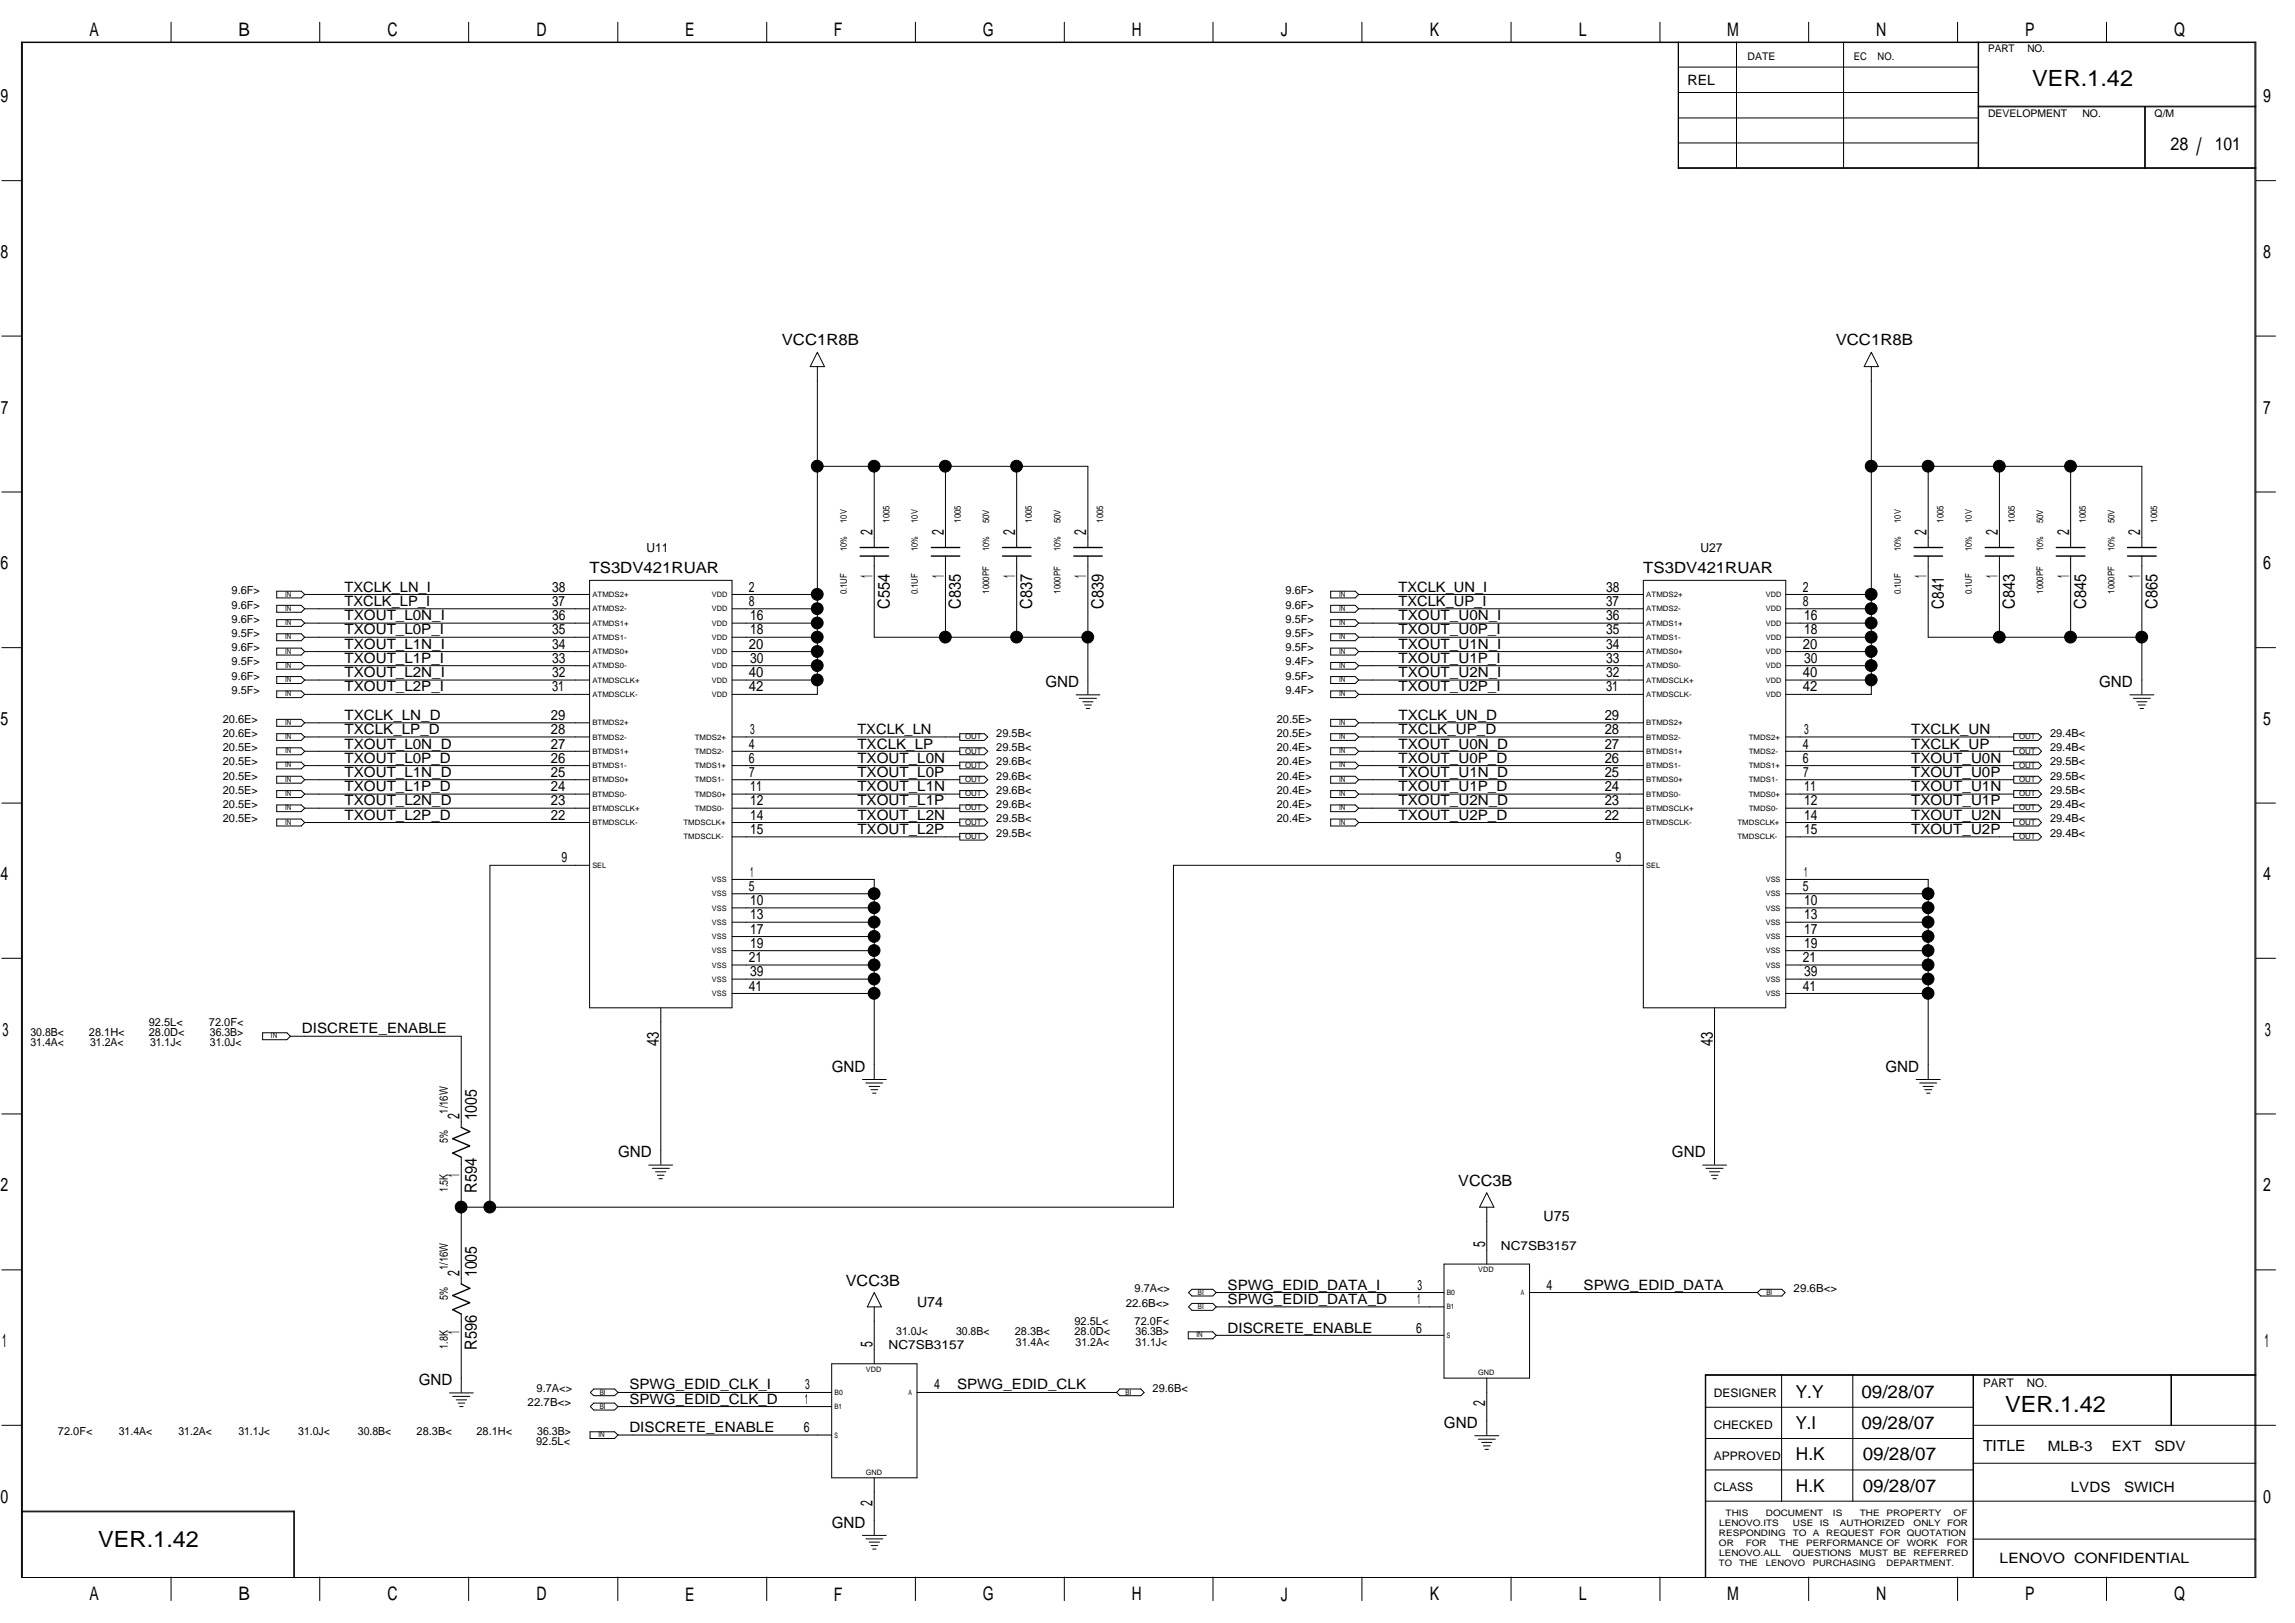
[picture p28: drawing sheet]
<svg xmlns="http://www.w3.org/2000/svg" width="420mm" height="297mm" viewBox="0 0 420 297" stroke-linecap="round" stroke-linejoin="round" font-family="sans-serif">
<defs><g id="words">
<text font-size="4.4" x="402.1" y="28.4">/</text>
<g font-size="4.1">
<text x="372.1" y="15.7">VER.1.42</text>
<text x="367.1" y="258.4">VER.1.42</text>
<text x="18" y="283.2">VER.1.42</text>
</g>
<g font-size="3.4">
<text x="16.4" y="6.6">A</text>
<text x="43.6" y="6.6">B</text>
<text x="70.9" y="6.6">C</text>
<text x="98.2" y="6.6">D</text>
<text x="125.4" y="6.6">E</text>
<text x="152.7" y="6.6">F</text>
<text x="179.9" y="6.6">G</text>
<text x="207.2" y="6.6">H</text>
<text x="234.5" y="6.6">J</text>
<text x="261.8" y="6.6">K</text>
<text x="289" y="6.6">L</text>
<text x="316.2" y="6.6">M</text>
<text x="343.5" y="6.6">N</text>
<text x="370.8" y="6.6">P</text>
<text x="398" y="6.6">Q</text>
<text x=".1" y="18.8">9</text>
<text x="414.3" y="18.8">9</text>
<text x=".1" y="47.2">8</text>
<text x="414.3" y="47.2">8</text>
<text x=".2" y="75.7">7</text>
<text x="414.3" y="75.7">7</text>
<text x=".1" y="104.2">6</text>
<text x="414.3" y="104.2">6</text>
<text x=".1" y="132.7">5</text>
<text x="414.3" y="132.7">5</text>
<text x=".1" y="161.1">4</text>
<text x="414.3" y="161.1">4</text>
<text x=".5" y="189.6">3</text>
<text x="414.6" y="189.6">3</text>
<text x=".1" y="218.1">2</text>
<text x="414.3" y="218.1">2</text>
<text x=".4" y="246.6">1</text>
<text x="414.6" y="246.6">1</text>
<text x=".1" y="275.1">0</text>
<text x="414.3" y="275.1">0</text>
<text x="16.4" y="292.9">A</text>
<text x="43.6" y="292.9">B</text>
<text x="70.9" y="292.9">C</text>
<text x="98.2" y="292.9">D</text>
<text x="125.4" y="292.9">E</text>
<text x="152.7" y="292.9">F</text>
<text x="179.9" y="292.9">G</text>
<text x="207.2" y="292.9">H</text>
<text x="234.5" y="292.9">J</text>
<text x="261.8" y="292.9">K</text>
<text x="289" y="292.9">L</text>
<text x="316.2" y="292.9">M</text>
<text x="343.5" y="292.9">N</text>
<text x="370.8" y="292.9">P</text>
<text x="398" y="292.9">Q</text>
</g>
<g font-size="3.3">
<text x="397.4" y="27.4">28</text>
<text x="405.5" y="27.4">101</text>
<text x="328.7" y="255.8">Y.Y</text>
<text x="340.8" y="255.8">09/28/07</text>
<text x="328.7" y="261.6">Y.I</text>
<text x="340.8" y="261.6">09/28/07</text>
<text x="328.8" y="267.3">H.K</text>
<text x="341" y="267.3">09/28/07</text>
<text x="328.8" y="273">H.K</text>
<text x="341" y="273">09/28/07</text>
</g>
<g font-size="3.1">
<text x="159.8" y="97.9" transform="rotate(-90 159.8 97.9)">2</text>
<text x="172.8" y="97.9" transform="rotate(-90 172.8 97.9)">2</text>
<text x="185.8" y="97.9" transform="rotate(-90 185.8 97.9)">2</text>
<text x="198.9" y="97.9" transform="rotate(-90 198.9 97.9)">2</text>
<text x="352.7" y="97.9" transform="rotate(-90 352.7 97.9)">2</text>
<text x="365.7" y="97.9" transform="rotate(-90 365.7 97.9)">2</text>
<text x="378.8" y="97.9" transform="rotate(-90 378.8 97.9)">2</text>
<text x="391.8" y="97.9" transform="rotate(-90 391.8 97.9)">2</text>
<text x="159.8" y="105.9" transform="rotate(-90 159.8 105.9)">1</text>
<text x="172.8" y="105.9" transform="rotate(-90 172.8 105.9)">1</text>
<text x="185.8" y="105.9" transform="rotate(-90 185.8 105.9)">1</text>
<text x="198.9" y="105.9" transform="rotate(-90 198.9 105.9)">1</text>
<text x="352.7" y="105.9" transform="rotate(-90 352.7 105.9)">1</text>
<text x="365.7" y="105.9" transform="rotate(-90 365.7 105.9)">1</text>
<text x="378.8" y="105.9" transform="rotate(-90 378.8 105.9)">1</text>
<text x="391.8" y="105.9" transform="rotate(-90 391.8 105.9)">1</text>
<text x="162.9" y="111.4" transform="rotate(-90 162.9 111.4)">C554</text>
<text x="175.9" y="111.4" transform="rotate(-90 175.9 111.4)">C835</text>
<text x="189" y="111.4" transform="rotate(-90 189 111.4)">C837</text>
<text x="202" y="111.4" transform="rotate(-90 202 111.4)">C839</text>
<text x="355.8" y="111.4" transform="rotate(-90 355.8 111.4)">C841</text>
<text x="368.9" y="111.4" transform="rotate(-90 368.9 111.4)">C843</text>
<text x="381.9" y="111.4" transform="rotate(-90 381.9 111.4)">C845</text>
<text x="395" y="111.4" transform="rotate(-90 395 111.4)">C865</text>
<text x="120.6" y="191.5" transform="rotate(-90 120.6 191.5)">43</text>
<text x="313.6" y="191.5" transform="rotate(-90 313.6 191.5)">43</text>
<text x="84.1" y="204.8" transform="rotate(-90 84.1 204.8)">2</text>
<text x="87.3" y="205.1" transform="rotate(-90 87.3 205.1)">1005</text>
<text x="84.1" y="215.4" transform="rotate(-90 84.1 215.4)">1</text>
<text x="87.3" y="218.3" transform="rotate(-90 87.3 218.3)">R594</text>
<text x="84.1" y="233.5" transform="rotate(-90 84.1 233.5)">2</text>
<text x="87.3" y="233.8" transform="rotate(-90 87.3 233.8)">1005</text>
<text x="271.9" y="228.2" transform="rotate(-90 271.9 228.2)">5</text>
<text x="84.1" y="244.1" transform="rotate(-90 84.1 244.1)">1</text>
<text x="87.3" y="247" transform="rotate(-90 87.3 247)">R596</text>
<text x="159.8" y="246.5" transform="rotate(-90 159.8 246.5)">5</text>
<text x="271.9" y="257.3" transform="rotate(-90 271.9 257.3)">2</text>
<text x="159.8" y="275.6" transform="rotate(-90 159.8 275.6)">2</text>
</g>
<g font-size="2.8">
<text x="143.1" y="63.2">VCC1R8B</text>
<text x="336.1" y="63.2">VCC1R8B</text>
<text x="107.9" y="104.9">TS3DV421RUAR</text>
<text x="300.9" y="104.9">TS3DV421RUAR</text>
<text x="191.4" y="125.8">GND</text>
<text x="384.3" y="125.8">GND</text>
<text x="152.3" y="196.2">GND</text>
<text x="345.2" y="196.2">GND</text>
<text x="113.1" y="211.8">GND</text>
<text x="306.1" y="211.8">GND</text>
<text x="267" y="217">VCC3B</text>
<text x="154.8" y="235.3">VCC3B</text>
<text x="76.7" y="253.5">GND</text>
<text x="264.4" y="261.4">GND</text>
<text x="363" y="265.6">TITLE</text>
<text x="152.3" y="279.6">GND</text>
</g>
<g font-size="2.6">
<text x="308.9" y="15.5">REL</text>
<text x="63.1" y="113.5">TXOUT_L0N_I</text>
<text x="63.1" y="108.3">TXCLK_LN_I</text>
<text x="63.1" y="110.9">TXCLK_LP_I</text>
<text x="101.1" y="108.3">38</text>
<text x="101.1" y="110.9">37</text>
<text x="101.1" y="113.5">36</text>
<text x="137.1" y="108.3">2</text>
<text x="137.1" y="110.9">8</text>
<text x="137.3" y="113.5">16</text>
<text x="256" y="108.3">TXCLK_UN_I</text>
<text x="256" y="110.9">TXCLK_UP_I</text>
<text x="256" y="113.5">TXOUT_U0N_I</text>
<text x="294" y="108.3">38</text>
<text x="294" y="110.9">37</text>
<text x="294" y="113.5">36</text>
<text x="330.1" y="108.3">2</text>
<text x="330.1" y="110.9">8</text>
<text x="330.3" y="113.5">16</text>
<text x="63.1" y="118.7">TXOUT_L1N_I</text>
<text x="63.1" y="116.1">TXOUT_L0P_I</text>
<text x="101.1" y="116.1">35</text>
<text x="101.1" y="118.7">34</text>
<text x="137.1" y="118.7">20</text>
<text x="137.3" y="116.1">18</text>
<text x="256" y="118.7">TXOUT_U1N_I</text>
<text x="256" y="116.1">TXOUT_U0P_I</text>
<text x="294" y="116.1">35</text>
<text x="294" y="118.7">34</text>
<text x="330.1" y="118.7">20</text>
<text x="330.3" y="116.1">18</text>
<text x="63.1" y="124">TXOUT_L2N_I</text>
<text x="63.1" y="121.3">TXOUT_L1P_I</text>
<text x="101.1" y="121.3">33</text>
<text x="101.1" y="124">32</text>
<text x="137.1" y="124">40</text>
<text x="137.4" y="121.3">30</text>
<text x="256" y="124">TXOUT_U2N_I</text>
<text x="256" y="121.3">TXOUT_U1P_I</text>
<text x="294" y="121.3">33</text>
<text x="294" y="124">32</text>
<text x="330.1" y="124">40</text>
<text x="330.3" y="121.3">30</text>
<text x="63.1" y="131.7">TXCLK_LN_D</text>
<text x="63.1" y="126.5">TXOUT_L2P_I</text>
<text x="100.8" y="131.7">29</text>
<text x="101.1" y="126.5">31</text>
<text x="137.1" y="126.5">42</text>
<text x="256" y="131.7">TXCLK_UN_D</text>
<text x="256" y="126.5">TXOUT_U2P_I</text>
<text x="293.8" y="131.7">29</text>
<text x="294" y="126.5">31</text>
<text x="330.1" y="126.5">42</text>
<text x="63.1" y="137">TXOUT_L0N_D</text>
<text x="63.1" y="134.4">TXCLK_LP_D</text>
<text x="100.8" y="134.4">28</text>
<text x="100.8" y="137">27</text>
<text x="137.1" y="137">4</text>
<text x="137.4" y="134.4">3</text>
<text x="157" y="137">TXCLK_LP</text>
<text x="157" y="134.4">TXCLK_LN</text>
<text x="256" y="137">TXOUT_U0N_D</text>
<text x="256" y="134.4">TXCLK_UP_D</text>
<text x="293.8" y="134.4">28</text>
<text x="293.8" y="137">27</text>
<text x="330.1" y="137">4</text>
<text x="330.3" y="134.4">3</text>
<text x="349.9" y="137">TXCLK_UP</text>
<text x="349.9" y="134.4">TXCLK_UN</text>
<text x="63.1" y="142.2">TXOUT_L1N_D</text>
<text x="63.1" y="139.6">TXOUT_L0P_D</text>
<text x="100.8" y="139.6">26</text>
<text x="100.8" y="142.2">25</text>
<text x="137.1" y="139.6">6</text>
<text x="137.1" y="142.2">7</text>
<text x="157" y="142.2">TXOUT_L0P</text>
<text x="157" y="139.6">TXOUT_L0N</text>
<text x="256" y="142.2">TXOUT_U1N_D</text>
<text x="256" y="139.6">TXOUT_U0P_D</text>
<text x="293.8" y="139.6">26</text>
<text x="293.8" y="142.2">25</text>
<text x="330.1" y="139.6">6</text>
<text x="330.1" y="142.2">7</text>
<text x="349.9" y="142.2">TXOUT_U0P</text>
<text x="349.9" y="139.6">TXOUT_U0N</text>
<text x="63.1" y="147.4">TXOUT_L2N_D</text>
<text x="63.1" y="144.8">TXOUT_L1P_D</text>
<text x="100.8" y="144.8">24</text>
<text x="100.8" y="147.4">23</text>
<text x="137.3" y="147.4">12</text>
<text x="137.3" y="144.8">11</text>
<text x="157" y="144.8">TXOUT_L1N</text>
<text x="157" y="147.4">TXOUT_L1P</text>
<text x="256" y="147.4">TXOUT_U2N_D</text>
<text x="256" y="144.8">TXOUT_U1P_D</text>
<text x="293.8" y="144.8">24</text>
<text x="293.8" y="147.4">23</text>
<text x="330.3" y="147.4">12</text>
<text x="330.3" y="144.8">11</text>
<text x="349.9" y="147.4">TXOUT_U1P</text>
<text x="349.9" y="144.8">TXOUT_U1N</text>
<text x="63.1" y="150">TXOUT_L2P_D</text>
<text x="100.8" y="150">22</text>
<text x="137.3" y="152.6">15</text>
<text x="137.3" y="150">14</text>
<text x="157" y="152.6">TXOUT_L2P</text>
<text x="157" y="150">TXOUT_L2N</text>
<text x="256" y="150">TXOUT_U2P_D</text>
<text x="293.8" y="150">22</text>
<text x="330.3" y="152.6">15</text>
<text x="330.3" y="150">14</text>
<text x="349.9" y="152.6">TXOUT_U2P</text>
<text x="349.9" y="150">TXOUT_U2N</text>
<text x="102.8" y="157.8">9</text>
<text x="137.3" y="160.4">1</text>
<text x="295.8" y="157.8">9</text>
<text x="330.3" y="160.4">1</text>
<text x="137.1" y="163.1">5</text>
<text x="137.3" y="165.7">10</text>
<text x="330.1" y="163.1">5</text>
<text x="330.3" y="165.7">10</text>
<text x="137.3" y="173.5">19</text>
<text x="137.3" y="170.9">17</text>
<text x="137.3" y="168.3">13</text>
<text x="330.3" y="173.5">19</text>
<text x="330.3" y="170.9">17</text>
<text x="330.3" y="168.3">13</text>
<text x="137.1" y="176.1">21</text>
<text x="137.4" y="178.7">39</text>
<text x="330.1" y="176.1">21</text>
<text x="330.3" y="178.7">39</text>
<text x="137.1" y="181.3">41</text>
<text x="330.1" y="181.3">41</text>
<text x="55.3" y="189.1">DISCRETE_ENABLE</text>
<text x="282.6" y="223.5">U75</text>
<text x="167.9" y="239.2">U74</text>
<text x="224.7" y="236.1">SPWG_EDID_DATA_I</text>
<text x="224.7" y="238.7">SPWG_EDID_DATA_D</text>
<text x="259.4" y="238.7">1</text>
<text x="259.5" y="236.1">3</text>
<text x="283.2" y="236.1">4</text>
<text x="289.9" y="236.1">SPWG_EDID_DATA</text>
<text x="224.7" y="243.9">DISCRETE_ENABLE</text>
<text x="259.2" y="243.9">6</text>
<text x="115.2" y="256.9">SPWG_EDID_CLK_D</text>
<text x="115.2" y="254.3">SPWG_EDID_CLK_I</text>
<text x="147.4" y="256.9">1</text>
<text x="147.4" y="254.3">3</text>
<text x="171" y="254.3">4</text>
<text x="175.2" y="254.3">SPWG_EDID_CLK</text>
<text x="115.2" y="262.1">DISCRETE_ENABLE</text>
<text x="147.1" y="262.1">6</text>
<text x="374.9" y="265.5">MLB-3</text>
<text x="386.6" y="265.5">EXT</text>
<text x="394.4" y="265.5">SDV</text>
<text x="379.1" y="273.1">LVDS</text>
<text x="388.9" y="273.1">SWICH</text>
<text x="366.1" y="286.1">LENOVO CONFIDENTIAL</text>
</g>
<g font-size="2.3">
<text x="118.4" y="101">U11</text>
<text x="311.3" y="101">U27</text>
<text x="274.8" y="228.7">NC7SB3157</text>
<text x="162.7" y="247">NC7SB3157</text>
</g>
<g font-size="2.2">
<text x="313.8" y="255.7">DESIGNER</text>
<text x="363" y="253.8">PART</text>
<text x="371.1" y="253.8">NO.</text>
<text x="313.8" y="261.5">CHECKED</text>
<text x="313.8" y="267.2">APPROVED</text>
<text x="313.8" y="272.9">CLASS</text>
</g>
<g font-size="2.1">
<text x="82" y="203.8" transform="rotate(-90 82 203.8)">1/16W</text>
<text x="82" y="209.2" transform="rotate(-90 82 209.2)">5%</text>
<text x="82" y="218.1" transform="rotate(-90 82 218.1)">1.5K</text>
<text x="82" y="232.5" transform="rotate(-90 82 232.5)">1/16W</text>
<text x="82" y="237.9" transform="rotate(-90 82 237.9)">5%</text>
<text x="82" y="246.8" transform="rotate(-90 82 246.8)">1.8K</text>
</g>
<g font-size="2">
<text x="42.4" y="111.4">9.6F&gt;</text>
<text x="42.4" y="108.8">9.6F&gt;</text>
<text x="235.4" y="108.8">9.6F&gt;</text>
<text x="235.4" y="111.4">9.6F&gt;</text>
<text x="42.4" y="119.2">9.6F&gt;</text>
<text x="42.4" y="116.6">9.5F&gt;</text>
<text x="42.4" y="114">9.6F&gt;</text>
<text x="235.4" y="119.2">9.5F&gt;</text>
<text x="235.4" y="116.6">9.5F&gt;</text>
<text x="235.4" y="114">9.5F&gt;</text>
<text x="42.4" y="124.4">9.6F&gt;</text>
<text x="42.4" y="121.8">9.5F&gt;</text>
<text x="235.4" y="124.4">9.5F&gt;</text>
<text x="235.4" y="121.8">9.4F&gt;</text>
<text x="42.4" y="127">9.5F&gt;</text>
<text x="235.4" y="127">9.4F&gt;</text>
<text x="40.8" y="137.5">20.5E&gt;</text>
<text x="40.8" y="134.8">20.6E&gt;</text>
<text x="40.8" y="132.2">20.6E&gt;</text>
<text x="182.4" y="137.5">29.5B&lt;</text>
<text x="182.4" y="134.8">29.5B&lt;</text>
<text x="233.8" y="137.5">20.4E&gt;</text>
<text x="233.8" y="134.8">20.5E&gt;</text>
<text x="233.8" y="132.2">20.5E&gt;</text>
<text x="375.3" y="137.5">29.4B&lt;</text>
<text x="375.3" y="134.8">29.4B&lt;</text>
<text x="40.8" y="142.7">20.5E&gt;</text>
<text x="40.8" y="140.1">20.5E&gt;</text>
<text x="182.4" y="142.7">29.6B&lt;</text>
<text x="182.4" y="140.1">29.6B&lt;</text>
<text x="233.8" y="142.7">20.4E&gt;</text>
<text x="233.8" y="140.1">20.4E&gt;</text>
<text x="375.3" y="142.7">29.5B&lt;</text>
<text x="375.3" y="140.1">29.5B&lt;</text>
<text x="40.8" y="147.9">20.5E&gt;</text>
<text x="40.8" y="145.3">20.5E&gt;</text>
<text x="182.4" y="145.3">29.6B&lt;</text>
<text x="182.4" y="147.9">29.6B&lt;</text>
<text x="233.8" y="147.9">20.4E&gt;</text>
<text x="233.8" y="145.3">20.4E&gt;</text>
<text x="375.3" y="147.9">29.4B&lt;</text>
<text x="375.3" y="145.3">29.5B&lt;</text>
<text x="40.8" y="150.5">20.5E&gt;</text>
<text x="182.4" y="153.1">29.5B&lt;</text>
<text x="182.4" y="150.5">29.5B&lt;</text>
<text x="233.8" y="150.5">20.4E&gt;</text>
<text x="375.3" y="153.1">29.4B&lt;</text>
<text x="375.3" y="150.5">29.4B&lt;</text>
<text x="5.6" y="189.6">30.8B&lt;</text>
<text x="5.6" y="191.5">31.4A&lt;</text>
<text x="16.3" y="189.6">28.1H&lt;</text>
<text x="16.5" y="191.5">31.2A&lt;</text>
<text x="27.3" y="187.7">92.5L&lt;</text>
<text x="27.3" y="189.6">28.0D&lt;</text>
<text x="27.5" y="191.5">31.1J&lt;</text>
<text x="38.3" y="187.7">72.0F&lt;</text>
<text x="38.4" y="189.6">36.3B&gt;</text>
<text x="38.4" y="191.5">31.0J&lt;</text>
<text x="206.1" y="239.1">22.6B&lt;&gt;</text>
<text x="207.7" y="236.5">9.7A&lt;&gt;</text>
<text x="328.4" y="236.5">29.6B&lt;&gt;</text>
<text x="164.1" y="244.3">31.0J&lt;</text>
<text x="175" y="244.3">30.8B&lt;</text>
<text x="185.8" y="244.3">28.3B&lt;</text>
<text x="196.7" y="242.5">92.5L&lt;</text>
<text x="196.7" y="244.3">28.0D&lt;</text>
<text x="207.7" y="242.5">72.0F&lt;</text>
<text x="207.9" y="244.3">36.3B&gt;</text>
<text x="186" y="246.3">31.4A&lt;</text>
<text x="196.9" y="246.3">31.2A&lt;</text>
<text x="207.9" y="246.3">31.1J&lt;</text>
<text x="96.6" y="257.4">22.7B&lt;&gt;</text>
<text x="98.2" y="254.8">9.7A&lt;&gt;</text>
<text x="211" y="254.8">29.6B&lt;</text>
<text x="10.6" y="262.6">72.0F&lt;</text>
<text x="21.7" y="262.6">31.4A&lt;</text>
<text x="32.7" y="262.6">31.2A&lt;</text>
<text x="43.6" y="262.6">31.1J&lt;</text>
<text x="54.6" y="262.6">31.0J&lt;</text>
<text x="65.5" y="262.6">30.8B&lt;</text>
<text x="76.3" y="262.6">28.3B&lt;</text>
<text x="87.2" y="262.6">28.1H&lt;</text>
<text x="98.4" y="262.6">36.3B&gt;</text>
<text x="98.2" y="264.5">92.5L&lt;</text>
</g>
<g font-size="1.9">
<text x="319.9" y="11">DATE</text>
<text x="339.4" y="11">EC</text>
<text x="343.7" y="11">NO.</text>
<text x="364" y="9.5">PART</text>
<text x="371.2" y="9.5">NO.</text>
<text x="364" y="21.3">DEVELOPMENT</text>
<text x="381.2" y="21.3">NO.</text>
<text x="394.5" y="21.3">Q/M</text>
</g>
<g font-size="1.7">
<text x="155" y="95.7" transform="rotate(-90 155 95.7)">10V</text>
<text x="162.8" y="95.7" transform="rotate(-90 162.8 95.7)">1005</text>
<text x="168.1" y="95.7" transform="rotate(-90 168.1 95.7)">10V</text>
<text x="175.9" y="95.7" transform="rotate(-90 175.9 95.7)">1005</text>
<text x="181.1" y="95.8" transform="rotate(-90 181.1 95.8)">50V</text>
<text x="188.9" y="95.7" transform="rotate(-90 188.9 95.7)">1005</text>
<text x="194.1" y="95.8" transform="rotate(-90 194.1 95.8)">50V</text>
<text x="202" y="95.7" transform="rotate(-90 202 95.7)">1005</text>
<text x="348" y="95.7" transform="rotate(-90 348 95.7)">10V</text>
<text x="355.8" y="95.7" transform="rotate(-90 355.8 95.7)">1005</text>
<text x="361" y="95.7" transform="rotate(-90 361 95.7)">10V</text>
<text x="368.8" y="95.7" transform="rotate(-90 368.8 95.7)">1005</text>
<text x="374" y="95.8" transform="rotate(-90 374 95.8)">50V</text>
<text x="381.9" y="95.7" transform="rotate(-90 381.9 95.7)">1005</text>
<text x="387.1" y="95.8" transform="rotate(-90 387.1 95.8)">50V</text>
<text x="394.9" y="95.7" transform="rotate(-90 394.9 95.7)">1005</text>
<text x="155" y="100.9" transform="rotate(-90 155 100.9)">10%</text>
<text x="168.1" y="100.9" transform="rotate(-90 168.1 100.9)">10%</text>
<text x="181.1" y="100.9" transform="rotate(-90 181.1 100.9)">10%</text>
<text x="194.1" y="100.9" transform="rotate(-90 194.1 100.9)">10%</text>
<text x="348" y="100.9" transform="rotate(-90 348 100.9)">10%</text>
<text x="361" y="100.9" transform="rotate(-90 361 100.9)">10%</text>
<text x="374" y="100.9" transform="rotate(-90 374 100.9)">10%</text>
<text x="387.1" y="100.9" transform="rotate(-90 387.1 100.9)">10%</text>
<text x="155" y="108.8" transform="rotate(-90 155 108.8)">0.1UF</text>
<text x="168.1" y="108.8" transform="rotate(-90 168.1 108.8)">0.1UF</text>
<text x="181.1" y="108.7" transform="rotate(-90 181.1 108.7)">1000PF</text>
<text x="194.1" y="108.7" transform="rotate(-90 194.1 108.7)">1000PF</text>
<text x="348" y="108.8" transform="rotate(-90 348 108.8)">0.1UF</text>
<text x="361" y="108.8" transform="rotate(-90 361 108.8)">0.1UF</text>
<text x="374" y="108.7" transform="rotate(-90 374 108.7)">1000PF</text>
<text x="387.1" y="108.7" transform="rotate(-90 387.1 108.7)">1000PF</text>
</g>
<g font-size="1.6">
<text x="314.7" y="281.2">RESPONDING</text>
<text x="314.7" y="279.3">LENOVO.ITS</text>
<text x="315.9" y="277.5">THIS</text>
<text x="323.3" y="277.5">DOCUMENT</text>
<text x="328.2" y="281.2">TO</text>
<text x="328.2" y="279.3">USE</text>
<text x="331.9" y="281.2">A</text>
<text x="333.2" y="279.3">IS</text>
<text x="334.3" y="281.2">REQUEST FOR QUOTATION</text>
<text x="335.6" y="277.5">IS</text>
<text x="336.8" y="279.3">AUTHORIZED</text>
<text x="340.5" y="277.5">THE</text>
<text x="345.4" y="277.5">PROPERTY</text>
<text x="350.3" y="279.3">ONLY</text>
<text x="356.5" y="279.3">FOR</text>
<text x="357.7" y="277.5">OF</text>
<text x="314.7" y="286.7">TO</text>
<text x="314.7" y="283">OR</text>
<text x="314.7" y="284.9">LENOVO.ALL</text>
<text x="318.4" y="286.7">THE</text>
<text x="319.6" y="283">FOR</text>
<text x="323.3" y="286.7">LENOVO</text>
<text x="325.7" y="283">THE</text>
<text x="328.2" y="284.9">QUESTIONS</text>
<text x="330.7" y="283">PERFORMANCE OF</text>
<text x="331.9" y="286.7">PURCHASING</text>
<text x="340.5" y="284.9">MUST BE</text>
<text x="345.4" y="286.7">DEPARTMENT.</text>
<text x="349.1" y="283">WORK</text>
<text x="350.3" y="284.9">REFERRED</text>
<text x="356.4" y="283">FOR</text>
</g>
<g font-size="1.4">
<text x="52.2" y="111.8">IN</text>
<text x="52.2" y="109.2">IN</text>
<text x="108.4" y="111.9">ATMDS2-</text>
<text x="108.4" y="109.3">ATMDS2+</text>
<text x="130.3" y="111.9">VDD</text>
<text x="130.3" y="109.3">VDD</text>
<text x="245.1" y="109.2">IN</text>
<text x="245.1" y="111.8">IN</text>
<text x="301.4" y="111.9">ATMDS2-</text>
<text x="301.4" y="109.3">ATMDS2+</text>
<text x="323.3" y="111.9">VDD</text>
<text x="323.3" y="109.3">VDD</text>
<text x="52.2" y="117">IN</text>
<text x="52.2" y="114.4">IN</text>
<text x="52.2" y="119.6">IN</text>
<text x="108.4" y="119.7">ATMDS0+</text>
<text x="108.4" y="117.1">ATMDS1-</text>
<text x="108.4" y="114.5">ATMDS1+</text>
<text x="130.3" y="119.7">VDD</text>
<text x="130.3" y="117.1">VDD</text>
<text x="130.3" y="114.5">VDD</text>
<text x="245.1" y="119.6">IN</text>
<text x="245.1" y="114.4">IN</text>
<text x="245.1" y="117">IN</text>
<text x="301.4" y="119.7">ATMDS0+</text>
<text x="301.4" y="117.1">ATMDS1-</text>
<text x="301.4" y="114.5">ATMDS1+</text>
<text x="323.3" y="119.7">VDD</text>
<text x="323.3" y="117.1">VDD</text>
<text x="323.3" y="114.5">VDD</text>
<text x="52.2" y="122.2">IN</text>
<text x="52.2" y="124.8">IN</text>
<text x="108.4" y="124.9">ATMDSCLK+</text>
<text x="108.4" y="122.3">ATMDS0-</text>
<text x="130.3" y="124.9">VDD</text>
<text x="130.3" y="122.3">VDD</text>
<text x="245.1" y="124.8">IN</text>
<text x="245.1" y="122.2">IN</text>
<text x="301.4" y="124.9">ATMDSCLK+</text>
<text x="301.4" y="122.3">ATMDS0-</text>
<text x="323.3" y="124.9">VDD</text>
<text x="323.3" y="122.3">VDD</text>
<text x="52.2" y="127.4">IN</text>
<text x="108.4" y="127.5">ATMDSCLK-</text>
<text x="130.3" y="127.6">VDD</text>
<text x="245.1" y="127.4">IN</text>
<text x="301.4" y="127.5">ATMDSCLK-</text>
<text x="323.3" y="127.6">VDD</text>
<text x="52.2" y="137.9">IN</text>
<text x="52.2" y="135.3">IN</text>
<text x="52.2" y="132.7">IN</text>
<text x="108.4" y="138">BTMDS1+</text>
<text x="108.4" y="135.4">BTMDS2-</text>
<text x="108.4" y="132.8">BTMDS2+</text>
<text x="127.2" y="138">TMDS2-</text>
<text x="127.2" y="135.4">TMDS2+</text>
<text x="176.7" y="137.9">OUT</text>
<text x="176.7" y="135.3">OUT</text>
<text x="245.1" y="132.7">IN</text>
<text x="245.1" y="135.3">IN</text>
<text x="245.1" y="137.9">IN</text>
<text x="301.4" y="138">BTMDS1+</text>
<text x="301.4" y="135.4">BTMDS2-</text>
<text x="301.4" y="132.8">BTMDS2+</text>
<text x="320.2" y="138">TMDS2-</text>
<text x="320.2" y="135.4">TMDS2+</text>
<text x="369.6" y="137.9">OUT</text>
<text x="369.6" y="135.3">OUT</text>
<text x="52.2" y="140.5">IN</text>
<text x="52.2" y="143.1">IN</text>
<text x="108.4" y="143.2">BTMDS0+</text>
<text x="108.4" y="140.6">BTMDS1-</text>
<text x="127.2" y="143.2">TMDS1-</text>
<text x="127.2" y="140.6">TMDS1+</text>
<text x="176.7" y="140.5">OUT</text>
<text x="176.7" y="143.1">OUT</text>
<text x="245.1" y="140.5">IN</text>
<text x="245.1" y="143.1">IN</text>
<text x="301.4" y="143.2">BTMDS0+</text>
<text x="301.4" y="140.6">BTMDS1-</text>
<text x="320.2" y="143.2">TMDS1-</text>
<text x="320.2" y="140.6">TMDS1+</text>
<text x="369.6" y="143.1">OUT</text>
<text x="369.6" y="140.5">OUT</text>
<text x="52.2" y="148.3">IN</text>
<text x="52.2" y="145.7">IN</text>
<text x="108.4" y="148.4">BTMDSCLK+</text>
<text x="108.4" y="145.8">BTMDS0-</text>
<text x="127.2" y="148.4">TMDS0-</text>
<text x="127.2" y="145.8">TMDS0+</text>
<text x="176.7" y="145.8">OUT</text>
<text x="176.7" y="148.3">OUT</text>
<text x="245.1" y="148.3">IN</text>
<text x="245.1" y="145.7">IN</text>
<text x="301.4" y="148.4">BTMDSCLK+</text>
<text x="301.4" y="145.8">BTMDS0-</text>
<text x="320.2" y="148.4">TMDS0-</text>
<text x="320.2" y="145.8">TMDS0+</text>
<text x="369.6" y="145.8">OUT</text>
<text x="369.6" y="148.3">OUT</text>
<text x="52.2" y="150.9">IN</text>
<text x="108.4" y="151">BTMDSCLK-</text>
<text x="125.1" y="153.6">TMDSCLK-</text>
<text x="125.1" y="151">TMDSCLK+</text>
<text x="176.7" y="151">OUT</text>
<text x="176.7" y="153.6">OUT</text>
<text x="245.1" y="150.9">IN</text>
<text x="301.4" y="151">BTMDSCLK-</text>
<text x="318.1" y="153.6">TMDSCLK-</text>
<text x="318.1" y="151">TMDSCLK+</text>
<text x="369.6" y="151">OUT</text>
<text x="369.6" y="153.6">OUT</text>
<text x="108.4" y="158.8">SEL</text>
<text x="130.3" y="161.5">VSS</text>
<text x="301.4" y="158.8">SEL</text>
<text x="323.3" y="161.5">VSS</text>
<text x="130.3" y="166.7">VSS</text>
<text x="130.3" y="164">VSS</text>
<text x="323.3" y="166.7">VSS</text>
<text x="323.3" y="164">VSS</text>
<text x="130.3" y="171.9">VSS</text>
<text x="130.3" y="169.2">VSS</text>
<text x="323.3" y="171.9">VSS</text>
<text x="323.3" y="169.2">VSS</text>
<text x="130.3" y="179.7">VSS</text>
<text x="130.3" y="177.1">VSS</text>
<text x="130.3" y="174.5">VSS</text>
<text x="323.3" y="179.7">VSS</text>
<text x="323.3" y="177.1">VSS</text>
<text x="323.3" y="174.5">VSS</text>
<text x="130.3" y="182.3">VSS</text>
<text x="323.3" y="182.3">VSS</text>
<text x="49.6" y="190">IN</text>
<text x="270.6" y="232.9">VDD</text>
<text x="219.3" y="239.6">BI</text>
<text x="219.3" y="237">BI</text>
<text x="264.9" y="239.6">B1</text>
<text x="264.9" y="237.1">B0</text>
<text x="278.5" y="237.1">A</text>
<text x="323.4" y="237">BI</text>
<text x="219.1" y="244.8">IN</text>
<text x="264.9" y="244.9">S</text>
<text x="158.5" y="251.1">VDD</text>
<text x="270.6" y="251.7">GND</text>
<text x="109.8" y="255.3">BI</text>
<text x="109.8" y="257.9">BI</text>
<text x="152.8" y="257.9">B1</text>
<text x="152.8" y="255.3">B0</text>
<text x="166.3" y="255.3">A</text>
<text x="206.1" y="255.3">BI</text>
<text x="109.5" y="263">IN</text>
<text x="152.8" y="263.1">S</text>
<text x="158.5" y="269.9">GND</text>
</g>
</g></defs>
<g fill="none" stroke="#000" stroke-width=".25">
<path d="M157.5 100.2h5.2M157.5 101.8h5.2M170.5 100.2h5.2M170.5 101.8h5.2M183.5 100.2h5.3M183.5 101.8h5.3M196.6 100.2h5.2M196.6 101.8h5.2M350.4 100.2h5.2M350.4 101.8h5.2M363.5 100.2h5.2M363.5 101.8h5.2"/>
<path d="M376.5 100.2h5.2M376.5 101.8h5.2M389.5 100.2h5.2M389.5 101.8h5.2M84.4 206.3l1.6 .8-3.1 1.3 3.1 1.3-3.1 1.3 1.5 .8M84.4 235l1.6 .8-3.1 1.3 3.1 1.3-3.1 1.3 1.5 .8"/>
</g>
<g fill="none" stroke="#000" stroke-width=".18">
<path d="M3.9 7.7h409.1v281h-409.1zM31.3 4.1v3.6M58.5 4.1v3.6M85.8 4.1v3.6M113.1 4.1v3.6M140.4 4.1v3.6M167.6 4.1v3.6M194.8 4.1v3.6M222.1 4.1v3.6M249.3 4.1v3.6M276.6 4.1v3.6M303.9 4.1v3.6"/>
<path d="M307.2 7.7v23.1h105.8M307.2 12.3h55M307.2 16.9h55M307.3 7.7v23.1M317.9 7.7v23.1M331.1 4.1v3.6M337.5 7.7v23.1M358.4 4.1v3.6M362.2 19.6h50.8M362.2 7.7v23.1M362.2 19.4h50.8M385.6 4.1v3.6"/>
<path d="M392.6 19.6v11.2M392.8 19.6v11.2M.3 33.1h3.6M307.2 30.7h105.8M307.2 21.6h55M307.3 26.2h54.9M413 33.1h3.6M.3 61.5h3.6M149.6 67.1v60h-15.6M149.6 64.5l1.3 2.6h-2.6zM342.6 64.5l1.3 2.6h-2.6zM342.6 67.1v60h-15.7"/>
<path d="M413 61.5h3.6M.3 90h3.6M149.6 85.3h10.5M173.1 85.3v14.9M173.1 85.3h13M173.1 85.3h-13v14.9M342.6 85.3h10.4M366 85.3h-13v14.9M366 85.3v14.9M366 85.3h13.1M413 90h3.6M.3 118.5h3.6"/>
<path d="M50.7 116h4.4l.7 .6-.7 .7h-4.4zM50.7 108.2h4.4l.7 .6-.7 .6h-4.4zM50.7 118.6h4.4l.7 .7-.7 .6h-4.4zM50.7 113.4h4.4l.7 .6-.7 .6h-4.4zM50.7 110.8h4.4l.7 .6-.7 .7h-4.4zM55.8 108.8h52.1M55.8 119.3h52.1M55.8 114h52.1M55.8 111.4h52.1M107.9 106.2h26.1v78.2h-26.1zM107.9 116.6h-52.1M149.6 111.4h-15.6"/>
<path d="M149.6 114h-15.6M149.6 108.8h-15.6M149.6 116.6h-15.6M149.6 119.3h-15.6M160.1 101.8v14.8h39.1M173.1 101.8v14.8M186.1 100.2v-14.9h13.1v14.9M186.1 101.8v14.8M199.2 101.8v25.3M243.6 113.4h4.5l.6 .6-.6 .6h-4.5zM243.6 118.6h4.5l.6 .7-.6 .6h-4.5zM243.6 116h4.5l.6 .6-.6 .7h-4.5z"/>
<path d="M243.6 108.2h4.5l.6 .6-.6 .6h-4.5zM243.6 110.8h4.5l.6 .6-.6 .7h-4.5zM248.7 114h52.2M248.7 119.3h52.2M248.7 108.8h52.2M248.7 111.4h52.2M248.7 116.6h52.2M300.9 106.2h26v78.2h-26zM342.6 116.6h-15.7M342.6 119.3h-15.7M342.6 108.8h-15.7M342.6 111.4h-15.7"/>
<path d="M342.6 114h-15.7M353 101.8v14.8h39.1M366 101.8v14.8M379.1 100.2v-14.9h13v14.9M379.1 101.8v14.8M392.1 101.8v25.3M413 118.5h3.6M50.7 121.2h4.4l.7 .6-.7 .7h-4.4zM50.7 126.4h4.4l.7 .7-.7 .6h-4.4zM50.7 123.8h4.4l.7 .7-.7 .6h-4.4zM50.7 134.3h4.4l.7 .6-.7 .6h-4.4zM50.7 136.9h4.4l.7 .6-.7 .6h-4.4z"/>
<path d="M50.7 139.5h4.4l.7 .6-.7 .6h-4.4zM50.7 131.7h4.4l.7 .6-.7 .6h-4.4zM55.8 121.8h52.1M55.8 127.1h52.1M55.8 124.5h52.1M55.8 134.9h52.1M55.8 137.5h52.1M55.8 132.3h52.1M134 134.9h41.7M149.6 121.8h-15.6M149.6 124.5h-15.6M175.7 134.3h4.5l.6 .6-.6 .6h-4.5z"/>
<path d="M175.7 137.5h-41.7M175.7 136.9h4.5l.6 .6-.6 .6h-4.5zM175.7 139.5h4.5l.6 .6-.6 .6h-4.5zM197 127.2h4.4M197.6 127.8h3.1M198.2 128.4h1.9M198.6 129h1.2M198.9 129.7h.6M243.6 123.8h4.5l.6 .7-.6 .6h-4.5zM243.6 136.9h4.5l.6 .6-.6 .6h-4.5zM243.6 121.2h4.5l.6 .6-.6 .7h-4.5zM243.6 126.4h4.5l.6 .7-.6 .6h-4.5z"/>
<path d="M243.6 134.3h4.5l.6 .6-.6 .6h-4.5zM243.6 131.7h4.5l.6 .6-.6 .6h-4.5zM243.6 139.5h4.5l.6 .6-.6 .6h-4.5zM248.7 124.5h52.2M248.7 137.5h52.2M248.7 121.8h52.2M248.7 127.1h52.2M248.7 134.9h52.2M248.7 132.3h52.2M342.6 121.8h-15.7M342.6 124.5h-15.7M368.7 134.3h4.5l.5 .6-.5 .6h-4.5z"/>
<path d="M368.7 134.9h-41.8M368.7 139.5h4.5l.5 .6-.5 .6h-4.5zM368.7 136.9h4.5l.5 .6-.5 .6h-4.5zM368.7 137.5h-41.8M389.9 127.2h4.4M390.6 127.8h3.1M391.2 128.4h1.9M391.5 129h1.3M391.8 129.7h.6M.3 147h3.6M50.7 149.9h4.4l.7 .6-.7 .7h-4.4zM50.7 142.1h4.4l.7 .6-.7 .6h-4.4z"/>
<path d="M50.7 144.7h4.4l.7 .6-.7 .7h-4.4zM50.7 147.3h4.4l.7 .6-.7 .6h-4.4zM55.8 150.5h52.1M55.8 142.7h52.1M55.8 140.1h52.1M55.8 145.3h52.1M55.8 147.9h52.1M107.9 158.4h-18.2v62.5M134 142.7h41.7M175.7 142.1h4.5l.6 .6-.6 .6h-4.5zM175.7 147.3h4.5l.6 .6-.6 .6h-4.5zM175.7 147.9h-41.7"/>
<path d="M175.7 140.1h-41.7M175.7 150.5h-41.7M175.7 149.9h4.5l.6 .6-.6 .7h-4.5zM175.7 152.5h4.5l.6 .7-.6 .6h-4.5zM175.7 153.2h-41.7M175.7 145.3h-41.7M175.7 144.7h4.5l.6 .6-.6 .7h-4.5zM243.6 149.9h4.5l.6 .6-.6 .7h-4.5zM243.6 142.1h4.5l.6 .6-.6 .6h-4.5zM243.6 144.7h4.5l.6 .6-.6 .7h-4.5zM243.6 147.3h4.5l.6 .6-.6 .6h-4.5zM248.7 150.5h52.2"/>
<path d="M248.7 142.7h52.2M248.7 145.3h52.2M248.7 147.9h52.2M248.7 140.1h52.2M300.9 158.4h-86.1v62.5h-130.4M368.7 152.5h4.5l.5 .7-.5 .6h-4.5zM368.7 153.2h-41.8M368.7 140.1h-41.8M368.7 149.9h4.5l.5 .6-.5 .7h-4.5zM368.7 142.1h4.5l.5 .6-.5 .6h-4.5zM368.7 147.3h4.5l.5 .6-.5 .6h-4.5zM368.7 144.7h4.5l.5 .6-.5 .7h-4.5z"/>
<path d="M368.7 142.7h-41.8M368.7 145.3h-41.8M368.7 147.9h-41.8M368.7 150.5h-41.8M413 147h3.6M.3 175.4h3.6M134 161h26.1v36.5M160.1 163.6h-26.1M160.1 166.2h-26.1M160.1 168.8h-26.1M160.1 171.4h-26.1M160.1 174h-26.1"/>
<path d="M160.1 176.6h-26.1M160.1 179.2h-26.1M326.9 161h26.1v36.5M353 163.6h-26.1M353 166.2h-26.1M353 168.8h-26.1M353 171.4h-26.1M353 174h-26.1M353 176.6h-26.1M353 179.2h-26.1M413 175.4h3.6M48.1 189h4.4l.7 .7-.7 .6h-4.4z"/>
<path d="M53.2 189.7h31.2v16.6M121 184.4v28.7M157.9 197.6h4.4M158.5 198.2h3.1M159.1 198.8h1.9M159.5 199.4h1.2M160.1 181.8h-26.1M313.9 184.4v28.7M350.8 197.6h4.4M351.4 198.2h3.2M352.1 198.8h1.8M352.4 199.4h1.2"/>
<path d="M353 181.8h-26.1M.3 203.9h3.6M84.4 211.8v23.2M118.8 213.2h4.3M119.4 213.8h3.1M120 214.5h1.9M120.3 215.1h1.3M120.6 215.7h.7M159.8 200.1h.6M272.2 218.3l1.3 2.6h-2.6zM311.7 213.2h4.4M312.3 213.8h3.2"/>
<path d="M313 214.5h1.8M313.3 215.1h1.2M313.6 215.7h.6M352.7 200.1h.6M413 203.9h3.6M.3 232.4h3.6M160.1 239.2v10.4M160.1 236.6l1.3 2.6h-2.6zM217.6 236.6l.6-.6h3.8l.7 .6-.7 .6h-3.8zM217.6 239.2l.6-.7h3.8l.7 .7-.7 .6h-3.8zM222.7 239.2h41.7M222.7 236.6h41.7"/>
<path d="M264.4 231.4h15.6v20.8h-15.6zM272.2 220.9v10.5M280 236.6h41.7M321.7 236.6l.7-.6h3.8l.6 .6-.6 .6h-3.8zM413 232.4h3.6M82.3 254.9h4.3M82.9 255.6h3.1M83.5 256.2h1.9M83.9 256.8h1.2M84.1 257.4h.7M84.4 240.5v14.3M108.1 257.4l.6-.6h3.8l.6 .6-.6 .7h-3.8z"/>
<path d="M108.7 254.2h3.8l.6 .6-.6 .6h-3.8l-.6-.6zM113.1 254.8h39.2M113.1 257.4h39.2M152.3 249.6h15.6v20.9h-15.6zM204.4 254.8h-36.5M205 254.2h3.9l.6 .6-.6 .6h-3.9l-.6-.6zM217.5 243.8h4.5l.7 .6-.7 .6h-4.5zM222.7 244.4h41.7M272.2 252.2v10.4M312.2 251.7h100.8M312.2 257.6h49M312.3 251.6v37"/>
<path d="M326.2 251.6v23.1M339.2 251.6v23.1M361.2 251.6v37M361.3 251.6v37M397.5 251.6v9.3M413 251.6h-100.8v37M.3 260.9h3.6M3.9 276.6h50v12M3.9 276.7h50M53.8 276.6v12M108 262h4.5l.6 .6-.6 .7h-4.5zM113.1 262.6h39.2"/>
<path d="M160.1 270.5v10.4M270 262.8h4.4M270.6 263.4h3.2M271.3 264h1.8M271.6 264.6h1.2M271.9 265.3h.6M312.2 274.7h100.8M312.2 263.3h49M312.2 269h49M361.2 267.8h51.8M361.2 260.9h55.4M31.3 288.6v4.3"/>
<path d="M58.5 288.6v4.3M85.8 288.6v4.3M113.1 288.6v4.3M140.4 288.6v4.3M157.9 281h4.4M158.5 281.6h3.1M159.1 282.2h1.9M159.5 282.9h1.2M159.8 283.5h.6M167.6 288.6v4.3M194.8 288.6v4.3M222.1 288.6v4.3"/>
<path d="M249.3 288.6v4.3M276.6 288.6v4.3M303.9 288.6v4.3M331.1 288.6v4.3M358.4 288.6v4.3M361.2 281.7h51.8M385.6 288.6v4.3M412.8 288.6v-280.8h-408.7v280.8"/>
</g>
<g fill="#000" stroke="#000" stroke-width=".18">
<circle cx="149.6" cy="85.3" r="1.08"/>
<circle cx="160" cy="85.3" r="1.08"/>
<circle cx="173.1" cy="85.3" r="1.08"/>
<circle cx="186.1" cy="85.3" r="1.08"/>
<circle cx="342.6" cy="85.3" r="1.08"/>
<circle cx="353" cy="85.3" r="1.08"/>
<circle cx="366" cy="85.3" r="1.08"/>
<circle cx="379.1" cy="85.3" r="1.08"/>
<circle cx="149.6" cy="114" r="1.08"/>
<circle cx="149.6" cy="111.4" r="1.08"/>
<circle cx="149.6" cy="119.2" r="1.08"/>
<circle cx="149.6" cy="108.8" r="1.08"/>
<circle cx="149.6" cy="116.6" r="1.08"/>
<circle cx="173.1" cy="116.6" r="1.08"/>
<circle cx="186.1" cy="116.6" r="1.08"/>
<circle cx="199.1" cy="116.6" r="1.08"/>
<circle cx="342.6" cy="119.2" r="1.08"/>
<circle cx="342.6" cy="108.8" r="1.08"/>
<circle cx="342.6" cy="111.4" r="1.08"/>
<circle cx="342.6" cy="114" r="1.08"/>
<circle cx="342.6" cy="116.6" r="1.08"/>
<circle cx="366" cy="116.6" r="1.08"/>
<circle cx="379.1" cy="116.6" r="1.08"/>
<circle cx="392.1" cy="116.6" r="1.08"/>
<circle cx="149.6" cy="124.4" r="1.08"/>
<circle cx="149.6" cy="121.8" r="1.08"/>
<circle cx="342.6" cy="124.4" r="1.08"/>
<circle cx="342.6" cy="121.8" r="1.08"/>
<circle cx="160" cy="166.1" r="1.08"/>
<circle cx="160" cy="171.4" r="1.08"/>
<circle cx="160" cy="168.8" r="1.08"/>
<circle cx="160" cy="163.6" r="1.08"/>
<circle cx="160" cy="179.2" r="1.08"/>
<circle cx="160" cy="176.6" r="1.08"/>
<circle cx="160" cy="174" r="1.08"/>
<circle cx="353" cy="163.6" r="1.08"/>
<circle cx="353" cy="176.6" r="1.08"/>
<circle cx="353" cy="179.2" r="1.08"/>
<circle cx="353" cy="174" r="1.08"/>
<circle cx="353" cy="171.4" r="1.08"/>
<circle cx="353" cy="168.8" r="1.08"/>
<circle cx="353" cy="166.1" r="1.08"/>
<circle cx="160" cy="181.8" r="1.08"/>
<circle cx="353" cy="181.8" r="1.08"/>
<circle cx="84.4" cy="220.9" r="1.08"/>
<circle cx="89.7" cy="220.9" r="1.08"/>
</g>
<use href="#words"/>
</svg>
